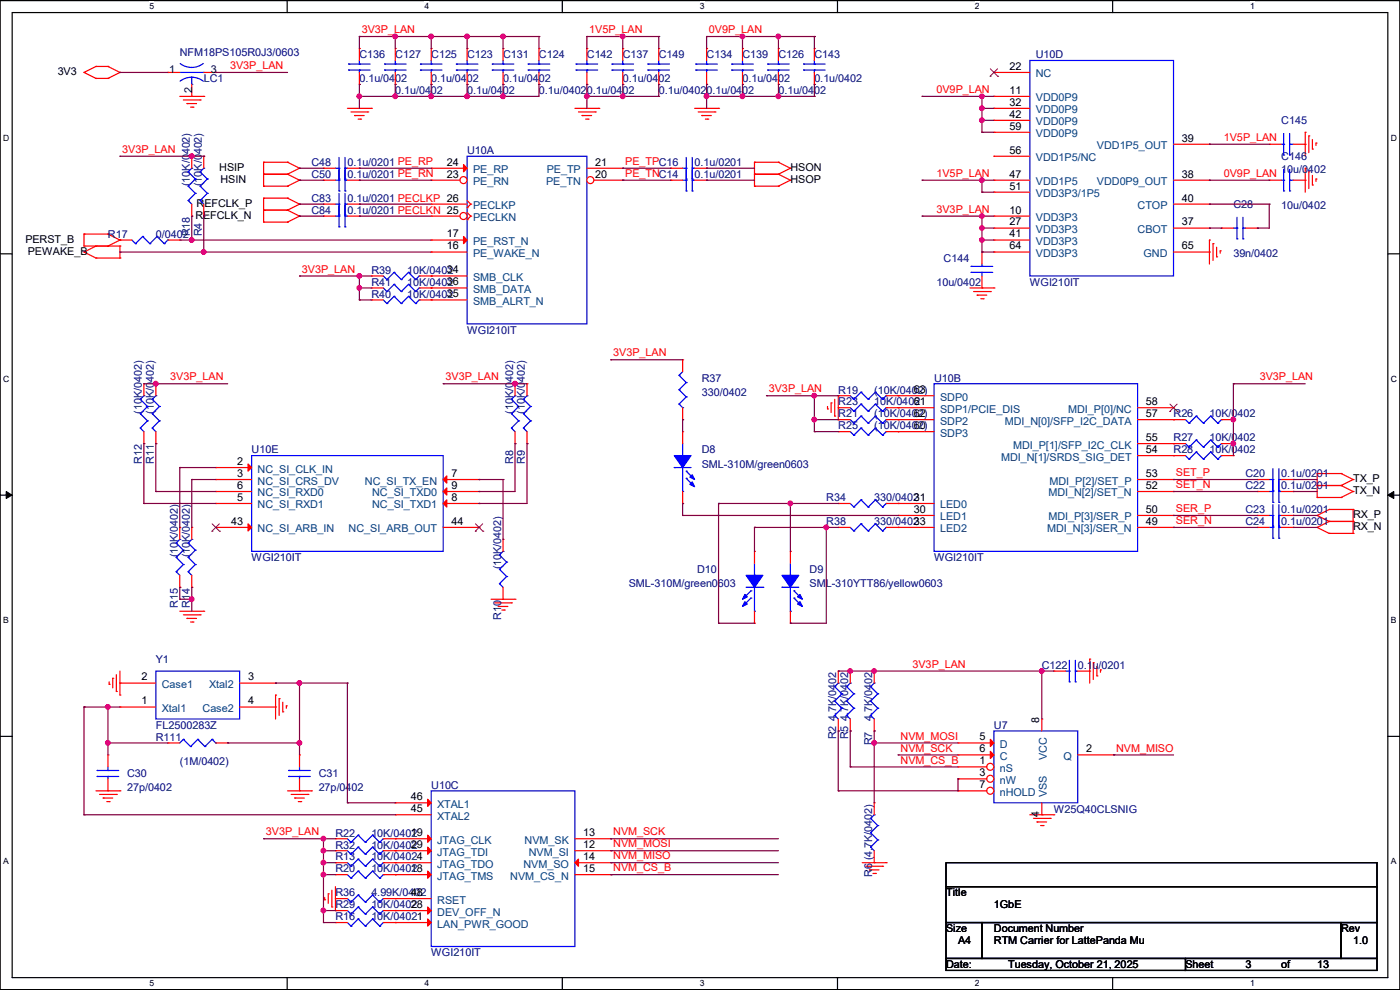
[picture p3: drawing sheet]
<svg xmlns="http://www.w3.org/2000/svg" width="297mm" height="210mm" viewBox="0 0 297 210" stroke-linecap="round" stroke-linejoin="round" font-family="sans-serif">
<defs><g id="words">
<g font-size="2.3" fill="#000080">
<text x="38.1" y="11.9">NFM18PS105R0J3/0603</text>
<text x="43.2" y="17.4">LC1</text>
<text x="76.2" y="12.4">C136</text>
<text x="76.2" y="17.4">0.1u/0402</text>
<text x="83.9" y="12.4">C127</text>
<text x="91.5" y="12.4">C125</text>
<text x="91.5" y="17.4">0.1u/0402</text>
<text x="99.1" y="12.4">C123</text>
<text x="106.7" y="12.4">C131</text>
<text x="106.7" y="17.4">0.1u/0402</text>
<text x="114.3" y="12.4">C124</text>
<text x="124.5" y="12.4">C142</text>
<text x="132.1" y="12.4">C137</text>
<text x="132.1" y="17.4">0.1u/0402</text>
<text x="139.7" y="12.4">C149</text>
<text x="149.9" y="12.4">C134</text>
<text x="157.5" y="12.4">C139</text>
<text x="157.5" y="17.4">0.1u/0402</text>
<text x="165.1" y="12.4">C126</text>
<text x="172.8" y="12.4">C143</text>
<text x="172.8" y="17.4">0.1u/0402</text>
<text x="219.8" y="12.4">U10D</text>
<text x="83.9" y="20">0.1u/0402</text>
<text x="99.1" y="20">0.1u/0402</text>
<text x="114.3" y="20">0.1u/0402</text>
<text x="124.5" y="20">0.1u/0402</text>
<text x="139.7" y="20">0.1u/0402</text>
<text x="149.9" y="20">0.1u/0402</text>
<text x="165.1" y="20">0.1u/0402</text>
<text x="271.8" y="26.3">C145</text>
<text x="66.1" y="35.2">C48</text>
<text x="73.7" y="35.2">0.1u/0201 PE_RP</text>
<text x="99.1" y="32.7">U10A</text>
<text x="147.4" y="35.2">0.1u/0201</text>
<text x="271.8" y="34">C146</text>
<text x="40.3" y="39.5" transform="rotate(-90 40.3 39.5)">(10K/0402)</text>
<text x="42.8" y="39.5" transform="rotate(-90 42.8 39.5)">(10K/0402)</text>
<text x="66.1" y="37.8">C50</text>
<text x="73.7" y="37.8">0.1u/0201 PE_RN</text>
<text x="147.4" y="37.8">0.1u/0201</text>
<text x="271.8" y="36.7">10u/0402</text>
<text x="66.1" y="45.4">C84</text>
<text x="66.1" y="42.8">C83</text>
<text x="73.7" y="45.4">0.1u/0201 PECLKN 25</text>
<text x="73.7" y="42.8">0.1u/0201 PECLKP 26</text>
<text x="261.7" y="44.1">C28</text>
<text x="271.8" y="44.4">10u/0402</text>
<text x="22.9" y="50.5">R17</text>
<text x="33.1" y="50.5">0/0402</text>
<text x="40.3" y="50.2" transform="rotate(-90 40.3 50.2)">R18</text>
<text x="42.8" y="50.2" transform="rotate(-90 42.8 50.2)">R4</text>
<text x="78.8" y="58.1">R39</text>
<text x="86.4" y="58.1">10K/0402</text>
<text x="200.2" y="55.5">C144</text>
<text x="261.7" y="54.5">39n/0402</text>
<text x="78.8" y="60.6">R41</text>
<text x="78.8" y="63.2">R40</text>
<text x="86.4" y="60.6">10K/0402</text>
<text x="86.4" y="63.2">10K/0402</text>
<text x="198.7" y="60.6">10u/0402</text>
<text x="218.5" y="60.6">WGI210IT</text>
<text x="99.1" y="70.8">WGI210IT</text>
<text x="148.9" y="80.9">R37</text>
<text x="148.9" y="84">330/0402</text>
<text x="177.8" y="83.5">R19</text>
<text x="185.5" y="83.5">(10K/0402)</text>
<text x="198.2" y="80.9">U10B</text>
<text x="30.1" y="87.8" transform="rotate(-90 30.1 87.8)">(10K/0402)</text>
<text x="32.6" y="87.8" transform="rotate(-90 32.6 87.8)">(10K/0402)</text>
<text x="108.8" y="87.8" transform="rotate(-90 108.8 87.8)">(10K/0402)</text>
<text x="111.4" y="87.8" transform="rotate(-90 111.4 87.8)">(10K/0402)</text>
<text x="177.8" y="88.6">R21</text>
<text x="177.8" y="86">R23</text>
<text x="185.5" y="88.6">(10K/0402)</text>
<text x="185.5" y="86">10K/0402</text>
<text x="249" y="88.6">R26</text>
<text x="256.6" y="88.6">10K/0402</text>
<text x="177.8" y="91.1">R25</text>
<text x="185.5" y="91.1">(10K/0402)</text>
<text x="249" y="93.6">R27</text>
<text x="256.6" y="93.6">10K/0402</text>
<text x="30.1" y="98.4" transform="rotate(-90 30.1 98.4)">R12</text>
<text x="32.6" y="98.4" transform="rotate(-90 32.6 98.4)">R11</text>
<text x="53.4" y="96.2">U10E</text>
<text x="108.8" y="98.4" transform="rotate(-90 108.8 98.4)">R8</text>
<text x="111.4" y="98.4" transform="rotate(-90 111.4 98.4)">R9</text>
<text x="148.9" y="96.2">D8</text>
<text x="148.9" y="99.2">SML-310M/green0603</text>
<text x="249" y="96.2">R28</text>
<text x="256.6" y="96.2">10K/0402</text>
<text x="264.2" y="101.3">C20</text>
<text x="271.8" y="101.3">0.1u/0201</text>
<text x="175.3" y="106.3">R34</text>
<text x="185.5" y="106.3">330/0402</text>
<text x="264.2" y="103.8">C22</text>
<text x="271.8" y="103.8">0.1u/0201</text>
<text x="175.3" y="111.4">R38</text>
<text x="185.5" y="111.4">330/0402</text>
<text x="264.2" y="111.4">C24</text>
<text x="264.2" y="108.9">C23</text>
<text x="271.8" y="111.4">0.1u/0201</text>
<text x="271.8" y="108.9">0.1u/0201</text>
<text x="37.7" y="118.2" transform="rotate(-90 37.7 118.2)">(10K/0402)</text>
<text x="40.3" y="118.2" transform="rotate(-90 40.3 118.2)">(10K/0402)</text>
<text x="53.4" y="119">WGI210IT</text>
<text x="198.2" y="119">WGI210IT</text>
<text x="106.3" y="120.8" transform="rotate(-90 106.3 120.8)">(10K/0402)</text>
<text x="133.4" y="124.6">SML-310M/green0603</text>
<text x="147.9" y="121.6">D10</text>
<text x="171.7" y="121.6">D9</text>
<text x="171.7" y="124.6">SML-310YTT86/yellow0603</text>
<text x="37.7" y="128.9" transform="rotate(-90 37.7 128.9)">R15</text>
<text x="40.3" y="128.9" transform="rotate(-90 40.3 128.9)">R14</text>
<text x="106.3" y="131.4" transform="rotate(-90 106.3 131.4)">R10</text>
<text x="33.1" y="140.6">Y1</text>
<text x="221" y="141.9">C122</text>
<text x="228.6" y="141.9">0.1u/0201</text>
<text x="33.1" y="154.6">FL2500283Z</text>
<text x="185" y="153" transform="rotate(-90 185 153)">4.7K/0402</text>
<text x="210.9" y="154.6">U7</text>
<text x="33.1" y="157.1">R111</text>
<text x="177.4" y="156.8" transform="rotate(-90 177.4 156.8)">R2 4.7K/0402</text>
<text x="180" y="156.8" transform="rotate(-90 180 156.8)">R5 4.7K/0402</text>
<text x="185" y="158.1" transform="rotate(-90 185 158.1)">R7</text>
<text x="27" y="164.8">C30</text>
<text x="27" y="167.8">27p/0402</text>
<text x="38.1" y="162.2">(1M/0402)</text>
<text x="67.6" y="164.8">C31</text>
<text x="67.6" y="167.8">27p/0402</text>
<text x="91.5" y="167.3">U10C</text>
<text x="223.6" y="172.4">W25Q40CLSNIG</text>
<text x="71.2" y="177.5">R22</text>
<text x="78.8" y="177.5">10K/0402</text>
<text x="71.2" y="182.5">R13</text>
<text x="71.2" y="180">R32</text>
<text x="71.2" y="185.1">R20</text>
<text x="78.8" y="182.5">10K/04024</text>
<text x="78.8" y="180">10K/0402</text>
<text x="78.8" y="185.1">10K/0402</text>
<text x="71.2" y="190.2">R36</text>
<text x="78.8" y="190.2">4.99K/0402</text>
<text x="185" y="186.1" transform="rotate(-90 185 186.1)">R6 (4.7K/0402)</text>
<text x="71.2" y="192.7">R29</text>
<text x="71.2" y="195.2">R16</text>
<text x="78.8" y="192.7">10K/0402</text>
<text x="78.8" y="195.2">10K/04021</text>
<text x="91.5" y="202.9">WGI210IT</text>
</g>
<g font-size="2.3" fill="#f00">
<text x="76.8" y="7">3V3P_LAN</text>
<text x="125" y="7">1V5P_LAN</text>
<text x="150.4" y="7">0V9P_LAN</text>
<text x="48.8" y="14.6">3V3P_LAN</text>
<text x="198.7" y="19.7">0V9P_LAN</text>
<text x="259.6" y="29.9">1V5P_LAN</text>
<text x="26" y="32.4">3V3P_LAN</text>
<text x="132.6" y="35">PE_TPC16</text>
<text x="132.6" y="37.5">PE_TNC14</text>
<text x="198.7" y="37.5">1V5P_LAN</text>
<text x="259.6" y="37.5">0V9P_LAN</text>
<text x="198.7" y="45.1">3V3P_LAN</text>
<text x="64.1" y="57.8">3V3P_LAN</text>
<text x="130.1" y="75.6">3V3P_LAN</text>
<text x="36.1" y="80.7">3V3P_LAN</text>
<text x="94.5" y="80.7">3V3P_LAN</text>
<text x="163.1" y="83.2">3V3P_LAN</text>
<text x="267.3" y="80.7">3V3P_LAN</text>
<text x="249.5" y="101">SET_P</text>
<text x="249.5" y="103.5">SET_N</text>
<text x="249.5" y="111.2">SER_N</text>
<text x="249.5" y="108.6">SER_P</text>
<text x="193.6" y="141.6">3V3P_LAN</text>
<text x="191.1" y="156.9">NVM_MOSI</text>
<text x="191.1" y="159.4">NVM_SCK</text>
<text x="191.1" y="162">NVM_CS_B</text>
<text x="236.8" y="159.4">NVM_MISO</text>
<text x="56.4" y="177.2">3V3P_LAN</text>
<text x="130.1" y="177.2">NVM_SCK</text>
<text x="130.1" y="179.7">NVM_MOSI</text>
<text x="130.1" y="182.3">NVM_MISO</text>
<text x="130.1" y="184.8">NVM_CS_B</text>
</g>
<g font-size="2.3">
<text x="12.2" y="15.9">3V3</text>
<text x="214.2" y="14.8">22</text>
<text x="214.2" y="19.9">11</text>
<text x="214.2" y="22.4">32</text>
<text x="214.2" y="25">42</text>
<text x="214.2" y="27.5">59</text>
<text x="94.8" y="35.1">24</text>
<text x="126.3" y="35.1">21</text>
<text x="214.2" y="32.6">56</text>
<text x="250.7" y="30.1">39</text>
<text x="46.5" y="36.2">HSIP</text>
<text x="46.8" y="38.8">HSIN</text>
<text x="94.8" y="37.7">23</text>
<text x="126.3" y="37.7">20</text>
<text x="167.7" y="38.8">HSOP</text>
<text x="167.7" y="36.2">HSON</text>
<text x="214.2" y="40.2">51</text>
<text x="214.2" y="37.7">47</text>
<text x="250.7" y="37.7">38</text>
<text x="41.4" y="46.4">REFCLK_N</text>
<text x="41.7" y="43.9">REFCLK_P</text>
<text x="214.2" y="45.3">10</text>
<text x="214.2" y="47.8">27</text>
<text x="250.7" y="47.8">37</text>
<text x="250.7" y="42.8">40</text>
<text x="5.4" y="51.5">PERST_B</text>
<text x="94.8" y="52.9">16</text>
<text x="94.8" y="50.4">17</text>
<text x="214.2" y="50.4">41</text>
<text x="214.2" y="52.9">64</text>
<text x="250.7" y="52.9">65</text>
<text x="5.9" y="54">PEWAKE_B</text>
<text x="94.8" y="58">34</text>
<text x="94.8" y="60.5">36</text>
<text x="94.8" y="63.1">35</text>
<text x="193.8" y="83.4">63</text>
<text x="193.8" y="85.9">61</text>
<text x="193.8" y="88.5">62</text>
<text x="243.1" y="85.9">58</text>
<text x="243.1" y="88.5">57</text>
<text x="193.8" y="91">60</text>
<text x="243.1" y="93.6">55</text>
<text x="50.3" y="98.6">2</text>
<text x="50.3" y="101.2">3</text>
<text x="95.8" y="101.2">7</text>
<text x="243.1" y="96.1">54</text>
<text x="243.1" y="101.2">53</text>
<text x="50.3" y="103.7">6</text>
<text x="50.3" y="106.3">5</text>
<text x="95.8" y="103.7">9</text>
<text x="95.8" y="106.3">8</text>
<text x="193.8" y="106.3">31</text>
<text x="243.1" y="103.7">52</text>
<text x="287.1" y="104.8">TX_N</text>
<text x="287.1" y="102.3">TX_P</text>
<text x="49.1" y="111.3">43</text>
<text x="95.8" y="111.3">44</text>
<text x="193.8" y="108.8">30</text>
<text x="193.8" y="111.3">33</text>
<text x="243.1" y="108.8">50</text>
<text x="243.1" y="111.3">49</text>
<text x="287.1" y="109.9">RX_P</text>
<text x="287.1" y="112.4">RX_N</text>
<text x="30" y="149.4">1</text>
<text x="30" y="144.4">2</text>
<text x="52.6" y="144.4">3</text>
<text x="52.6" y="149.4">4</text>
<text x="220.5" y="153.3" transform="rotate(-90 220.5 153.3)">8</text>
<text x="207.8" y="157.1">5</text>
<text x="207.8" y="159.6">6</text>
<text x="230.4" y="159.6">2</text>
<text x="207.8" y="162.1">1</text>
<text x="207.8" y="164.7">3</text>
<text x="207.8" y="167.2">7</text>
<text x="87.2" y="169.8">46</text>
<text x="87.2" y="172.3">45</text>
<text x="220.5" y="173.4" transform="rotate(-90 220.5 173.4)">4</text>
<text x="87.2" y="179.9">29</text>
<text x="87.2" y="177.4">19</text>
<text x="123.7" y="179.9">12</text>
<text x="123.7" y="177.4">13</text>
<text x="87.2" y="185">18</text>
<text x="123.7" y="182.5">14</text>
<text x="123.7" y="185">15</text>
<text x="87.2" y="190.1">48</text>
<text x="200.7" y="190.2">Title</text>
<text x="87.2" y="192.6">28</text>
<text x="200.7" y="197.8">Size</text>
<text x="210.9" y="197.8">Document Number</text>
<text x="210.9" y="192.7">1GbE</text>
<text x="284.5" y="197.8">Rev</text>
<text x="203.2" y="200.3">A4</text>
<text x="210.9" y="200.3">RTM Carrier for LattePanda Mu</text>
<text x="287.1" y="200.3">1.0</text>
<text x="200.7" y="205.4">Date:</text>
<text x="213.9" y="205.4">Tuesday, October 21, 2025</text>
<text x="251.5" y="205.4">Sheet</text>
<text x="264.2" y="205.4">3</text>
<text x="271.8" y="205.4">of</text>
<text x="279.4" y="205.4">13</text>
</g>
<g font-size="2.3" fill="#000040">
<text x="35.9" y="15.4">1</text>
<text x="44.7" y="15.4">3</text>
<text x="40.8" y="19.7" transform="rotate(-90 40.8 19.7)">2</text>
</g>
<g font-size="2.3" fill="#004080">
<text x="219.8" y="16.4">NC</text>
<text x="219.8" y="21.5">VDD0P9</text>
<text x="219.8" y="24">VDD0P9</text>
<text x="219.8" y="26.6">VDD0P9</text>
<text x="219.8" y="29.1">VDD0P9</text>
<text x="219.8" y="34.2">VDD1P5/NC</text>
<text x="232.7" y="31.7">VDD1P5_OUT</text>
<text x="100.4" y="36.7">PE_RP</text>
<text x="100.4" y="39.3">PE_RN</text>
<text x="115.9" y="39.3">PE_TN</text>
<text x="116" y="36.7">PE_TP</text>
<text x="219.8" y="41.8">VDD3P3/1P5</text>
<text x="219.8" y="39.3">VDD1P5</text>
<text x="232.7" y="39.3">VDD0P9_OUT</text>
<text x="100.4" y="44.4">PECLKP</text>
<text x="100.4" y="46.9">PECLKN</text>
<text x="219.8" y="46.9">VDD3P3</text>
<text x="241.3" y="44.4">CTOP</text>
<text x="100.4" y="52">PE_RST_N</text>
<text x="219.8" y="49.4">VDD3P3</text>
<text x="219.8" y="52">VDD3P3</text>
<text x="241.3" y="49.4">CBOT</text>
<text x="100.4" y="54.5">PE_WAKE_N</text>
<text x="100.4" y="59.6">SMB_CLK</text>
<text x="219.8" y="54.5">VDD3P3</text>
<text x="242.6" y="54.5">GND</text>
<text x="100.4" y="62.1">SMB_DATA</text>
<text x="100.4" y="64.7">SMB_ALRT_N</text>
<text x="199.4" y="85">SDP0</text>
<text x="199.4" y="87.5">SDP1/PCIE_DIS</text>
<text x="226.6" y="87.5">MDI_P[0]/NC</text>
<text x="199.4" y="90.1">SDP2</text>
<text x="199.4" y="92.6">SDP3</text>
<text x="213.2" y="90.1">MDI_N[0]/SFP_I2C_DATA</text>
<text x="214.9" y="95.2">MDI_P[1]/SFP_I2C_CLK</text>
<text x="54.7" y="100.2">NC_SI_CLK_IN</text>
<text x="212.4" y="97.7">MDI_N[1]/SRDS_SIG_DET</text>
<text x="54.7" y="102.8">NC_SI_CRS_DV</text>
<text x="54.7" y="105.3">NC_SI_RXD0</text>
<text x="54.7" y="107.9">NC_SI_RXD1</text>
<text x="77.4" y="102.8">NC_SI_TX_EN</text>
<text x="79" y="105.3">NC_SI_TXD0</text>
<text x="79" y="107.9">NC_SI_TXD1</text>
<text x="199.4" y="107.9">LED0</text>
<text x="222.4" y="105.3">MDI_N[2]/SET_N</text>
<text x="222.7" y="102.8">MDI_P[2]/SET_P</text>
<text x="54.7" y="112.9">NC_SI_ARB_IN</text>
<text x="74" y="112.9">NC_SI_ARB_OUT</text>
<text x="199.4" y="110.4">LED1</text>
<text x="199.4" y="112.9">LED2</text>
<text x="222.2" y="112.9">MDI_N[3]/SER_N</text>
<text x="222.4" y="110.4">MDI_P[3]/SER_P</text>
<text x="34.3" y="146">Case1</text>
<text x="44.4" y="146">Xtal2</text>
<text x="34.3" y="151">Xtal1</text>
<text x="43" y="151">Case2</text>
<text x="212.1" y="158.7">D</text>
<text x="212.1" y="161.2">C</text>
<text x="222.1" y="161.2" transform="rotate(-90 222.1 161.2)">VCC</text>
<text x="225.6" y="161.2">Q</text>
<text x="212.1" y="163.7">nS</text>
<text x="212.1" y="166.3">nW</text>
<text x="92.8" y="171.4">XTAL1</text>
<text x="92.8" y="173.9">XTAL2</text>
<text x="212.1" y="168.8">nHOLD</text>
<text x="222.1" y="169" transform="rotate(-90 222.1 169)">VSS</text>
<text x="92.8" y="179">JTAG_CLK</text>
<text x="111.3" y="179">NVM_SK</text>
<text x="92.8" y="181.5">JTAG_TDI</text>
<text x="92.8" y="184.1">JTAG_TDO</text>
<text x="111" y="184.1">NVM_SO</text>
<text x="112.2" y="181.5">NVM_SI</text>
<text x="92.8" y="186.6">JTAG_TMS</text>
<text x="92.8" y="191.7">RSET</text>
<text x="108.2" y="186.6">NVM_CS_N</text>
<text x="92.8" y="194.2">DEV_OFF_N</text>
<text x="92.8" y="196.8">LAN_PWR_GOOD</text>
</g>
<g font-size="1.8">
<text x="31.7" y="2">5</text>
<text x="90.1" y="2">4</text>
<text x="148.5" y="2">3</text>
<text x="206.8" y="2">2</text>
<text x="265.2" y="2">1</text>
<text x=".7" y="29.8">D</text>
<text x="295.1" y="29.8">D</text>
<text x=".7" y="81">C</text>
<text x="295.1" y="81">C</text>
<text x=".7" y="132.2">B</text>
<text x="295.1" y="132.2">B</text>
<text x=".7" y="183.4">A</text>
<text x="295.1" y="183.4">A</text>
<text x="31.7" y="209.3">5</text>
<text x="90.1" y="209.3">4</text>
<text x="148.5" y="209.3">3</text>
<text x="206.8" y="209.3">2</text>
<text x="265.2" y="209.3">1</text>
</g>
</g></defs>
<path d="M0 .1h297v209.8h-297zM2.6 2.7h291.8v204.7h-291.8z" fill="none" stroke="#000" stroke-width=".25"/>
<g fill="#fff">
<path d="M31.7 .4h1v2h-1z"/>
<path d="M31.7 207.6h1v2h-1z"/>
</g>
<path d="M60.9 .1v2.6M60.9 207.4v2.5" fill="none" stroke="#000" stroke-width=".25"/>
<g fill="#fff">
<path d="M90.1 .4h1v2h-1z"/>
<path d="M90.1 207.6h1v2h-1z"/>
</g>
<path d="M119.3 .1v2.6M119.3 207.4v2.5" fill="none" stroke="#000" stroke-width=".25"/>
<g fill="#fff">
<path d="M148.5 .4h.9v2h-.9z"/>
<path d="M148.5 207.6h.9v2h-.9z"/>
</g>
<path d="M177.7 .1v2.6M177.7 207.4v2.5" fill="none" stroke="#000" stroke-width=".25"/>
<g fill="#fff">
<path d="M206.8 .4h1v2h-1z"/>
<path d="M206.8 207.6h1v2h-1z"/>
</g>
<path d="M236.1 .1v2.6M236.1 207.4v2.5" fill="none" stroke="#000" stroke-width=".25"/>
<g fill="#fff">
<path d="M265.2 .4h1v2h-1z"/>
<path d="M265.2 207.6h1v2h-1z"/>
<path d="M.7 28.2h1.2v2h-1.2z"/>
<path d="M295.1 28.2h1.2v2h-1.2z"/>
<path d="M.7 79.4h1.2v2h-1.2z"/>
<path d="M295.1 79.4h1.2v2h-1.2z"/>
</g>
<path d="M0 53.8h2.6M294.4 53.8h2.6" fill="none" stroke="#000" stroke-width=".25"/>
<g fill="#fff">
<path d="M.7 130.6h1.2v2h-1.2z"/>
<path d="M295.1 130.6h1.1v2h-1.1z"/>
</g>
<path d="M0 105h2.6M294.4 105h2.6" fill="none" stroke="#000" stroke-width=".25"/>
<path d="M1.3 104.3l1.3 .7-1.3 .7zM294.4 105l1.3-.7v1.4z" fill="#000" stroke="#000" stroke-width=".21"/>
<g fill="#fff">
<path d="M.7 181.8h1.2v2h-1.2z"/>
<path d="M295.1 181.8h1.1v2h-1.1z"/>
</g>
<path d="M0 156.2h2.6M294.4 156.2h2.6M200.7 183h91.4v5.1h-91.4zM200.7 188.1h91.4v7.6h-91.4zM200.7 195.7h7.6v7.6h-7.6zM208.3 195.7h76.2v7.6h-76.2zM284.5 195.7h7.6v7.6h-7.6zM200.7 203.3h50.8v2.6h-50.8zM251.5 203.3h40.6v2.6h-40.6z" fill="none" stroke="#000" stroke-width=".25"/>
<g fill="none" stroke="#f00" stroke-width=".25">
<path d="M17.8 15.4h.1M17.8 15.4l2.6 1.2M20.4 14.1h.1M20.4 16.6h.1M20.4 14.1l-2.6 1.3M20.4 14.1h2.5M20.4 16.6h2.5M22.9 14.1h.1M22.9 16.6h.1M22.9 14.1l2.5 1.3M25.4 15.4h.1M25.4 15.4l-2.5 1.2"/>
<path d="M76.2 17.9h.1M76.2 10.3h.1M76.2 10.3v2.5M76.2 15.4v2.5M114.3 17.9h.1M114.3 10.3h.1M114.3 10.3v2.5M114.3 15.4v2.5M124.5 17.9h.1M124.5 10.3h.1M124.5 10.3v2.5M124.5 15.4v2.5"/>
<path d="M132.1 17.9h.1M132.1 10.3h.1M132.1 10.3v2.5M132.1 15.4v2.5M139.7 17.9h.1M139.7 10.3h.1M139.7 10.3v2.5M139.7 15.4v2.5M38.1 20.4h5.1M38.9 21.2h3.6M39.7 22h.1M39.7 22h2"/>
<path d="M40.4 22.7h.5M40.9 22.7h.1M42.5 21.2h.1M43.2 20.4h.1M55.9 34.4h.1M55.9 37h.1M55.9 39.5h.1M55.9 34.4v5.1M55.9 34.4h5.1M55.9 37h5.1M55.9 39.5h5.1M61 34.4h.1"/>
<path d="M61 37h.1M61 39.5h.1M61 34.4l2.5 1.3M61 37l2.5 1.2M63.5 35.7h.1M63.5 38.2h.1M63.5 35.7l-2.5 1.3M63.5 38.2l-2.5 1.3M68.6 38.2h.1M68.6 35.7h.1M68.6 35.7h2.6M68.6 38.2h2.6"/>
<path d="M73.7 23h5.1M73.7 35.7h2.5M73.7 38.2h2.5M74.5 23.7h3.5M75.2 24.5h.1M75.2 24.5h2.1M76 25.3h.5M76.2 38.2h.1M76.2 35.7h.1M76.5 25.3h.1M78 23.7h.1M78.8 23h.1"/>
<path d="M122 23h5M122.7 23.7h3.6M123.5 24.5h.1M123.5 24.5h2M124.2 25.3h.6M124.8 25.3h.1M126.3 23.7h.1M127 23h.1M142.3 35.7h.1M142.3 35.7h2.5M147.4 23h5M147.4 35.7h2.5"/>
<path d="M148.1 23.7h3.6M148.9 24.5h.1M148.9 24.5h2M149.6 25.3h.6M149.9 35.7h.1M150.2 25.3h.1M151.7 23.7h.1M152.4 23h.1M160.1 37h.1M160.1 39.5h.1M160.1 34.4h.1M160.1 34.4h5"/>
<path d="M160.1 37h5M160.1 39.5h5M160.1 34.4v5.1M165.1 39.5h.1M165.1 37h.1M165.1 34.4h.1M165.1 37l2.6 1.2M165.1 34.4l2.6 1.3M167.7 38.2h.1M167.7 35.7h.1M167.7 38.2l-2.6 1.3M167.7 35.7l-2.6 1.3"/>
<path d="M269.3 30.6h.1M269.3 30.6h2.5M274.4 30.6h2.5M276.9 35.7h.1M276.9 28.1h.1M276.9 30.6h.1M276.9 28.1v5M276.9 35.7v5.1M277.7 36.4h.1M277.7 28.8h.1M277.7 28.8v3.6M277.7 36.4v3.6"/>
<path d="M278.4 39.2h.1M278.4 31.6h.1M278.4 29.6v2M278.4 37.2v2M279.2 38h.1M279.2 30.4h.1M279.2 30.4v.5M279.2 38v.5M17.8 53.5h.1M17.8 49.7h.1M17.8 52.2h.1M17.8 52.2h7.6"/>
<path d="M17.8 53.5l2.6 1.2M17.8 49.7h5.1M17.8 49.7v2.5M20.4 52.2h.1M20.4 54.7h.1M20.4 52.2l-2.6 1.3M20.4 54.7h5M22.9 49.7h.1M22.9 52.2h.1M22.9 49.7l2.5 1.2M25.4 54.7h.1M25.4 52.2h.1"/>
<path d="M25.4 50.9h.1M25.4 52.2v2.5M25.4 50.9l-2.5 1.3M55.9 42h.1M55.9 44.6h.1M55.9 47.1h.1M55.9 42h5.1M55.9 42v5.1M55.9 44.6h5.1M55.9 47.1h5.1M61 42h.1M61 44.6h.1"/>
<path d="M61 47.1h.1M61 42l2.5 1.3M61 44.6l2.5 1.2M63.5 43.3h.1M63.5 45.8h.1M63.5 43.3l-2.5 1.3M63.5 45.8l-2.5 1.3M68.6 45.8h.1M68.6 43.3h.1M68.6 45.8h2.6M68.6 43.3h2.6M73.7 45.8h2.5"/>
<path d="M73.7 43.3h2.5M76.2 45.8h.1M76.2 43.3h.1M78.8 58.5h.1M78.8 58.5h2.5M88.9 58.5h2.6M91.5 58.5h.1M91.5 43.3h.1M91.5 43.3h7.6M99.1 44.1h.1M99.1 46.6h.1M99.1 42.5l.8 .8"/>
<path d="M99.1 45.1l.8 .7M99.9 43.3h.1M99.9 45.8h.1M99.9 43.3l-.8 .8M99.9 45.8l-.8 .8M208.3 53.5h.1M208.3 53.5v2.5M208.3 58.5v2.6M256.6 50.9h.1M256.6 50.9v5.1M257.3 51.7h.1M257.3 51.7v3.5"/>
<path d="M258.1 54.5h.1M258.1 52.5v2M258.9 53.2h.1M258.9 53.2v.5M78.8 61.1h.1M78.8 63.6h.1M78.8 61.1h2.5M78.8 63.6h2.5M88.9 61.1h2.6M88.9 63.6h2.6M91.5 61.1h.1M91.5 63.6h.1"/>
<path d="M205.8 61.1h5.1M206.5 61.8h3.6M207.3 62.6h.1M207.3 62.6h2M208.1 63.4h.5M208.3 61.1h.1M208.6 63.4h.1M210.1 61.8h.1M210.9 61.1h.1M175.6 86.7h.1M175.6 86.2v.5M176.3 85.5h.1"/>
<path d="M176.3 85.5v2M177.1 88.3h.1M177.1 84.7v3.6M177.8 89h.1M177.8 86.5h.1M177.8 83.9v5.1M177.8 89h2.6M177.8 86.5h2.6M188 89h2.5M188 86.5h2.5M190.5 89h.1M190.5 86.5h.1"/>
<path d="M249 96.6h.1M249 96.6h2.5M259.1 96.6h2.6M261.7 96.6h.1M177.8 106.8h.1M177.8 111.9h.1M177.8 106.8h2.6M177.8 111.9h2.6M188 106.8h2.5M188 111.9h2.5M190.5 106.8h.1M190.5 111.9h.1"/>
<path d="M266.7 104.3h.1M266.7 101.7h.1M266.7 104.3h2.6M266.7 101.7h2.6M271.8 104.3h2.6M271.8 101.7h2.6M274.4 104.3h.1M274.4 101.7h.1M279.4 109.3h.1M279.4 111.9h.1M279.4 103h.1M279.4 105.5h.1"/>
<path d="M279.4 100.5h.1M279.4 109.3l2.6 1.3M279.4 111.9l2.6 1.3M279.4 105.5h5.1M279.4 103h5.1M279.4 100.5v5M279.4 100.5h5.1M282 108.1h.1M282 110.6h.1M282 113.2h.1M282 108.1l-2.6 1.2M282 108.1h5.1"/>
<path d="M282 110.6h5.1M282 110.6l-2.6 1.3M282 113.2h5.1M284.5 105.5h.1M284.5 103h.1M284.5 100.5h.1M284.5 103l2.6 1.3M284.5 100.5l2.6 1.2M287.1 108.1h.1M287.1 110.6h.1M287.1 113.2h.1M287.1 104.3h.1"/>
<path d="M287.1 101.7h.1M287.1 108.1v5.1M287.1 104.3l-2.6 1.2M287.1 101.7l-2.6 1.3M38.1 129.7h5.1M38.9 130.4h3.6M39.7 131.2h.1M39.7 131.2h2M40.4 132h.5M40.9 132h.1M42.5 130.4h.1M43.2 129.7h.1"/>
<path d="M104.2 127.1h5.1M104.9 127.9h3.6M105.7 128.7h.1M105.7 128.7h2M106.5 129.4h.5M107 129.4h.1M108.5 127.9h.1M109.3 127.1h.1M231.2 139.8h.1M231.2 139.8v5.1M23.2 145.2h.1M23.2 144.7v.5"/>
<path d="M23.9 143.9h.1M23.9 143.9v2M24.7 146.7h.1M24.7 143.1v3.6M25.4 147.4h.1M25.4 142.4v5M35.6 157.6h.1M35.6 157.6h2.5M45.8 157.6h2.5M48.3 157.6h.1M58.5 147.4h.1M58.5 147.4v5.1"/>
<path d="M59.2 148.2h.1M59.2 148.2v3.6M60 151h.1M60 149v2M60.7 149.7h.1M60.7 149.7v.5M180.4 155.1h.1M180.4 142.4h.1M180.4 142.4v2.5M180.4 152.5v2.6M231.9 140.6h.1M231.9 140.6v3.5"/>
<path d="M232.7 143.4h.1M232.7 141.4v2M233.5 142.1h.1M233.5 142.1v.5M20.4 167.8h5M21.1 168.5h3.6M21.9 169.3h.1M21.9 169.3h2M22.6 170.1h.6M23.2 170.1h.1M24.7 168.5h.1M25.4 167.8h.1"/>
<path d="M61 167.8h5.1M61.8 168.5h3.5M62.5 169.3h.1M62.5 169.3h2.1M63.3 170.1h.5M63.8 170.1h.1M65.3 168.5h.1M66.1 167.8h.1M218.5 172.8h5.1M219.2 173.6h3.6M220 174.4h.1M220 174.4h2"/>
<path d="M220.8 175.1h.5M221.3 175.1h.1M222.8 173.6h.1M223.6 172.8h.1M68.9 190.9h.1M68.9 190.4v.5M69.6 189.6h.1M69.6 189.6v2M70.4 192.4h.1M70.4 188.8v3.6M71.2 193.2h.1M71.2 190.6h.1"/>
<path d="M71.2 188.1v5.1M71.2 190.6h2.5M81.3 190.6h2.6M83.9 190.6h.1M182.9 183h5.1M183.7 183.8h3.5M184.4 184.5h.1M184.4 184.5h2.1M185.2 185.3h.5M185.7 185.3h.1M187.2 183.8h.1M188 183h.1"/>
</g>
<g fill="none" stroke="#00f" stroke-width=".25">
<path d="M74 13.6h.1M74 14.9h.1M74 13.6h4.5M74 14.9h4.5M76.2 14.9h.1M76.2 13.6h.1M76.2 12.8v.8M76.2 14.9v.5M112.1 13.6h.1M112.1 14.9h.1M112.1 13.6h4.5M112.1 14.9h4.5"/>
<path d="M114.3 14.9h.1M114.3 13.6h.1M114.3 12.8v.8M114.3 14.9v.5M122.2 13.6h.1M122.2 14.9h.1M122.2 13.6h4.6M122.2 14.9h4.6M124.5 14.9h.1M124.5 13.6h.1M124.5 12.8v.8M124.5 14.9v.5"/>
<path d="M129.8 13.6h.1M129.8 14.9h.1M129.8 13.6h4.6M129.8 14.9h4.6M132.1 14.9h.1M132.1 13.6h.1M132.1 12.8v.8M132.1 14.9v.5M137.5 13.6h.1M137.5 14.9h.1M137.5 13.6h4.5M137.5 14.9h4.5"/>
<path d="M139.7 14.9h.1M139.7 13.6h.1M139.7 12.8v.8M139.7 14.9v.5M71.2 35.7h.7M71.2 38.2h.7M71.9 38.2h.1M71.9 38h.1M71.9 35.7h.1M71.9 33.4v7.1M73.2 38.2h.1M73.2 35.7h.1"/>
<path d="M73.2 38h.1M73.2 35.7h.5M73.2 33.4v7.1M73.2 38.2h.5M99.1 33.1h25.4v35.6h-25.4zM144.8 35.7h.8M145.6 38h.1M145.6 35.7h.1M145.6 33.4v4.6M146.9 35.7h.1M146.9 38h.1M146.9 35.7h.5"/>
<path d="M146.9 33.4v4.6M271.8 30.6h.5M272.3 30.6h.1M272.3 32.9h.1M272.3 28.3v4.6M273.6 32.9h.1M273.6 30.6h.1M273.6 30.6h.8M273.6 28.3v4.6M71.2 45.8h.7M71.2 43.3h.7M71.9 48.1h.1"/>
<path d="M71.9 45.8h.1M71.9 45.6h.1M71.9 43.3h.1M71.9 40.5h.1M71.9 41v7.1M73.2 45.8h.1M73.2 48.1h.1M73.2 43.3h.1M73.2 45.6h.1M73.2 40.5h.1M73.2 45.8h.5M73.2 41v7.1"/>
<path d="M73.2 43.3h.5M81.3 58.5l.8 .8M82.1 59.3h.1M83.6 57.8h.1M83.6 57.8l-1.5 1.5M83.6 57.8l1.5 1.5M85.1 59.3h.1M86.7 57.8h.1M86.7 57.8l-1.6 1.5M86.7 57.8l1.5 1.5M88.2 59.3h.1M88.9 58.5h.1"/>
<path d="M88.9 58.5l-.7 .8M206 57.8h.1M206 56.5h.1M206 57.8h4.6M206 56.5h4.6M208.3 56.5h.1M208.3 57.8h.1M208.3 56v.5M208.3 57.8v.7M81.3 61.1l.8 .7M81.3 63.6l.8 .8M82.1 61.8h.1"/>
<path d="M82.1 64.4h.1M83.6 60.3h.1M83.6 62.9h.1M83.6 60.3l-1.5 1.5M83.6 60.3l1.5 1.5M83.6 62.9l-1.5 1.5M83.6 62.9l1.5 1.5M85.1 61.8h.1M85.1 64.4h.1M86.7 60.3h.1M86.7 62.9h.1M86.7 60.3l-1.6 1.5"/>
<path d="M86.7 60.3l1.5 1.5M86.7 62.9l-1.6 1.5M86.7 62.9l1.5 1.5M88.2 61.8h.1M88.2 64.4h.1M88.9 61.1h.1M88.9 63.6h.1M88.9 61.1l-.7 .7M88.9 63.6l-.7 .8M180.4 89l.7 .8M180.4 86.5l.7 .7M181.1 89.8h.1"/>
<path d="M181.1 87.2h.1M182.7 88.3h.1M182.7 85.7h.1M182.7 88.3l-1.6 1.5M182.7 88.3l1.5 1.5M182.7 85.7l-1.6 1.5M182.7 85.7l1.5 1.5M184.2 89.8h.1M184.2 87.2h.1M185.7 88.3h.1M185.7 85.7h.1M185.7 88.3l-1.5 1.5"/>
<path d="M185.7 88.3l1.5 1.5M185.7 85.7l-1.5 1.5M185.7 85.7l1.5 1.5M187.2 89.8h.1M187.2 87.2h.1M188 89h.1M188 86.5h.1M188 89l-.8 .8M188 86.5l-.8 .7M251.5 96.6l.8 .8M252.3 97.4h.1M253.8 95.9h.1"/>
<path d="M253.8 95.9l-1.5 1.5M253.8 95.9l1.5 1.5M255.3 97.4h.1M256.8 95.9h.1M256.8 95.9l-1.5 1.5M256.8 95.9l1.6 1.5M258.4 97.4h.1M259.1 96.6h.1M259.1 96.6l-.7 .8M270 99.4v7.2M271.3 99.4v7.2M180.4 106.8l.7 .8"/>
<path d="M180.4 111.9l.7 .7M181.1 107.6h.1M181.1 112.6h.1M182.7 106h.1M182.7 111.1h.1M182.7 106l-1.6 1.6M182.7 106l1.5 1.6M182.7 111.1l-1.6 1.5M182.7 111.1l1.5 1.5M184.2 107.6h.1M184.2 112.6h.1M185.7 106h.1"/>
<path d="M185.7 111.1h.1M185.7 106l-1.5 1.6M185.7 106l1.5 1.6M185.7 111.1l-1.5 1.5M185.7 111.1l1.5 1.5M187.2 107.6h.1M187.2 112.6h.1M188 106.8h.1M188 111.9h.1M188 106.8l-.8 .8M188 111.9l-.8 .7M269.3 104.3h.7"/>
<path d="M269.3 101.7h.7M270 106.6h.1M270 104.3h.1M270 104h.1M270 101.7h.1M271.3 104.3h.1M271.3 106.6h.1M271.3 101.7h.1M271.3 104h.1M271.3 104.3h.5M271.3 101.7h.5M38.9 156.8h.1"/>
<path d="M38.9 156.8l-.8 .8M38.9 156.8l1.5 1.6M40.4 158.4h.1M42 156.8h.1M42 156.8l-1.6 1.6M42 156.8l1.5 1.6M43.5 158.4h.1M45 156.8h.1M45 156.8l-1.5 1.6M45 156.8l.8 .8M45.8 157.6h.1M179.6 151.8h.1"/>
<path d="M179.6 148.7h.1M179.6 145.7h.1M179.6 151.8l.8 .7M179.6 148.7l1.5 1.5M179.6 145.7l1.5 1.5M180.4 144.9h.1M180.4 144.9l-.8 .8M181.1 150.2h.1M181.1 147.2h.1M181.1 150.2l-1.5 1.6M181.1 147.2l-1.5 1.5M73.7 190.6l.8 .8"/>
<path d="M74.5 191.4h.1M76 189.9h.1M76 189.9l-1.5 1.5M76 189.9l1.5 1.5M77.5 191.4h.1M79 189.9h.1M79 189.9l-1.5 1.5M79 189.9l1.6 1.5M80.6 191.4h.1M81.3 190.6h.1M81.3 190.6l-.7 .8"/>
</g>
<circle cx="98.3" cy="45.8" r=".74" fill="#fff" stroke="#f00" stroke-width=".25"/>
<path d="M124.5 35.7h7.6M132.1 35.7h.1M91.5 45.8h.1M91.5 45.8h6.1" fill="none" stroke="#f00" stroke-width=".25"/>
<circle cx="125.2" cy="38.2" r=".74" fill="#fff" stroke="#f00" stroke-width=".25"/>
<path d="M91.5 35.7h.1M91.5 35.7h7.6M126 38.2h6.1M132.1 38.2h.1" fill="none" stroke="#f00" stroke-width=".25"/>
<path d="M98.3 34.9l.8 .8-.8 .7z" fill="#f00" stroke="#f00" stroke-width=".25"/>
<circle cx="98.3" cy="38.2" r=".74" fill="#fff" stroke="#f00" stroke-width=".25"/>
<g fill="none" stroke="#f00" stroke-width=".25">
<path d="M35.6 15.4h.1M35.6 15.4h2.5M40.7 17.9v2.5M43.2 15.4h2.6M45.8 15.4h.1M83.9 17.9h.1M83.9 10.3h.1M83.9 10.3v2.5M83.9 15.4v2.5M91.5 17.9h.1M91.5 10.3h.1M91.5 10.3v2.5"/>
<path d="M91.5 15.4v2.5M106.7 17.9h.1M106.7 10.3h.1M106.7 10.3v2.5M106.7 15.4v2.5M149.9 17.9h.1M149.9 10.3h.1M149.9 10.3v2.5M149.9 15.4v2.5M157.5 17.9h.1M157.5 10.3h.1M157.5 10.3v2.5"/>
<path d="M157.5 15.4v2.5M172.8 17.9h.1M172.8 10.3h.1M172.8 10.3v2.5M172.8 15.4v2.5M210.9 15.4h.1M210.9 15.4h7.6M40.7 33.1h.1M40.7 20.4h.1M40.7 33.1v2.6M43.2 33.1h.1M43.2 33.1v2.6"/>
<path d="M91.5 38.2h.1M91.5 38.2h6.1M142.3 38.2h.1M142.3 38.2h2.5M147.4 38.2h2.5M149.9 38.2h.1M210.9 20.4h.1M210.9 23h.1M210.9 25.5h.1M210.9 28.1h.1M210.9 38.2h.1M210.9 33.1h.1"/>
<path d="M210.9 38.2h7.6M210.9 20.4h7.6M210.9 23h7.6M210.9 25.5h7.6M210.9 28.1h7.6M210.9 33.1h7.6M249 38.2h7.6M249 30.6h7.6M256.6 38.2h.1M256.6 30.6h.1M269.3 38.2h.1M269.3 38.2h2.5"/>
<path d="M274.4 38.2h2.5M276.9 38.2h.1M25.4 50.9h.1M25.4 50.9h2.6M35.6 50.9h2.5M38.1 50.9h.1M40.7 45.8h.1M40.7 43.3v2.5M43.2 45.8h.1M43.2 43.3v2.5M91.5 53.5h.1M91.5 50.9h.1"/>
<path d="M91.5 58.5h.1M91.5 53.5h7.6M91.5 50.9h7.6M91.5 58.5h7.6M210.9 45.8h.1M210.9 48.4h.1M210.9 50.9h.1M210.9 40.8h.1M210.9 53.5h.1M210.9 53.5h7.6M210.9 50.9h7.6M210.9 48.4h7.6"/>
<path d="M210.9 45.8h7.6M210.9 40.8h7.6M249 53.5h7.6M249 48.4h7.6M249 43.3h7.6M256.6 48.4h.1M256.6 43.3h.1M256.6 53.5h.1M259.1 48.4h.1M259.1 48.4h2.6M264.2 48.4h2.5M266.7 48.4h.1"/>
<path d="M91.5 61.1h.1M91.5 63.6h.1M91.5 61.1h7.6M91.5 63.6h7.6M144.8 76.3h.1M144.8 76.3v2.6M30.5 94.1h.1M30.5 81.4h.1M30.5 81.4v2.5M30.5 91.6v2.5M33.1 94.1h.1M33.1 81.4h.1"/>
<path d="M33.1 81.4v2.5M33.1 91.6v2.5M45.8 99.2h.1M45.8 99.2h7.6M109.3 94.1h.1M109.3 81.4h.1M109.3 81.4v2.5M109.3 91.6v2.5M111.8 94.1h.1M111.8 81.4h.1M111.8 81.4v2.5M111.8 91.6v2.5"/>
<path d="M144.8 89h.1M144.8 91.6h.1M144.8 86.5v2.5M144.8 91.6v2.5M177.8 83.9h.1M177.8 83.9h2.6M188 83.9h10.2M190.5 83.9h.1M190.5 86.5h.1M190.5 89h.1M190.5 91.6h.1M190.5 89h7.7"/>
<path d="M190.5 86.5h7.7M190.5 91.6h7.7M241.3 94.1h10.2M241.3 89h10.2M241.3 86.5h7.7M241.3 96.6h7.7M249 94.1h.1M249 89h.1M249 86.5h.1M249 96.6h.1M259.1 94.1h2.6M259.1 89h2.6"/>
<path d="M261.7 94.1h.1M261.7 89h.1M38.1 111.9h.1M38.1 111.9v2.5M40.7 111.9h.1M40.7 111.9v2.5M45.8 101.7h.1M45.8 104.3h.1M45.8 106.8h.1M45.8 111.9h.1M45.8 101.7h7.6M45.8 104.3h7.6"/>
<path d="M45.8 106.8h7.6M45.8 111.9h7.6M94 101.7h7.6M94 104.3h7.6M94 106.8h7.6M94 111.9h7.6M101.6 101.7h.1M101.6 104.3h.1M101.6 111.9h.1M101.6 106.8h.1M144.8 106.8h.1M144.8 104.3v2.5"/>
<path d="M167.7 117h.1M167.7 117v2.5M190.5 106.8h.1M190.5 109.3h.1M190.5 111.9h.1M190.5 106.8h7.7M190.5 111.9h7.7M190.5 109.3h7.7M241.3 101.7h7.7M241.3 104.3h7.7M241.3 111.9h7.7M241.3 109.3h7.7"/>
<path d="M249 101.7h.1M249 104.3h.1M249 109.3h.1M249 111.9h.1M266.7 111.9h.1M266.7 109.3h.1M266.7 111.9h2.6M266.7 109.3h2.6M271.8 111.9h2.6M271.8 109.3h2.6M274.4 111.9h.1M274.4 109.3h.1"/>
<path d="M38.1 124.6h.1M38.1 122v2.6M40.7 124.6h.1M40.7 122v2.6M167.7 132.2h.1M167.7 129.7v2.5M25.4 150h.1M25.4 144.9h.1M25.4 150h7.7M25.4 144.9h7.7M50.8 150h7.7M50.8 144.9h7.7"/>
<path d="M58.5 144.9h.1M58.5 150h.1M185.5 155.1h.1M185.5 142.4h.1M185.5 142.4v2.5M185.5 152.5v2.6M203.2 157.6h.1M203.2 157.6h7.7M221 152.5h.1M221 152.5v2.6M63.5 167.8h.1M63.5 160.1h.1"/>
<path d="M63.5 160.1v2.6M63.5 165.2v2.6M71.2 177.9h.1M71.2 177.9h2.5M81.3 177.9h10.2M83.9 177.9h.1M83.9 170.3h.1M83.9 172.8h.1M83.9 170.3h7.6M83.9 172.8h7.6M122 177.9h7.6M129.6 177.9h.1"/>
<path d="M185.5 170.3h.1M185.5 170.3v2.5M203.2 160.1h.1M203.2 160.1h7.7M71.2 183h.1M71.2 193.2h.1M71.2 195.7h.1M71.2 180.5h.1M71.2 183h2.5M71.2 193.2h2.5M71.2 195.7h2.5M71.2 180.5h2.5"/>
<path d="M81.3 183h10.2M81.3 193.2h10.2M81.3 195.7h10.2M81.3 180.5h10.2M83.9 183h.1M83.9 193.2h.1M83.9 195.7h.1M83.9 180.5h.1M83.9 185.5h.1M83.9 190.6h.1M83.9 185.5h7.6M83.9 190.6h7.6"/>
<path d="M122 183h7.6M122 180.5h7.6M122 185.5h7.6M129.6 180.5h.1M129.6 183h.1M129.6 185.5h.1M185.5 183h.1M185.5 180.5v2.5"/>
</g>
<g fill="#f00" stroke="#f00" stroke-width=".25">
<path d="M98.3 50.2l.8 .7-.8 .8z"/>
<path d="M52.6 98.4l.8 .8-.8 .7z"/>
<path d="M94 101.7l.8-.7v1.5z"/>
<path d="M94 104.3l.8-.8v1.5z"/>
<path d="M52.6 111.1l.8 .8-.8 .7z"/>
<path d="M94 106.8l.8-.8v1.6z"/>
<path d="M122 183l.7-.8v1.6z"/>
<path d="M90.7 179.7l.8 .8-.8 .7z"/>
<path d="M90.7 177.2l.8 .7-.8 .8z"/>
<path d="M90.7 184.8l.8 .7-.8 .8z"/>
<path d="M90.7 169.5l.8 .8-.8 .8z"/>
<path d="M90.7 192.4l.8 .8-.8 .7z"/>
<path d="M90.7 194.9l.8 .8-.8 .8z"/>
<path d="M210.1 156.8l.8 .8-.8 .8z"/>
<path d="M210.1 159.4l.8 .7-.8 .8z"/>
</g>
<g fill="none" stroke="#00f" stroke-width=".25">
<path d="M38.1 15.4h5.1M40.7 17.9h.1M40.7 16.4l1.5 .3 .9 .5M40.7 16.4l-1.1 .1-1.4 .7M40.7 16.4v1.5M43.1 13.5l-.9 .5-1.5 .3-1.1-.1-1.4-.7M43.2 15.4h.1M81.6 13.6h.1M81.6 14.9h.1M81.6 13.6h4.5M81.6 14.9h4.5M83.9 14.9h.1"/>
<path d="M83.9 13.6h.1M83.9 12.8v.8M83.9 14.9v.5M89.2 13.6h.1M89.2 14.9h.1M89.2 13.6h4.6M89.2 14.9h4.6M91.5 14.9h.1M91.5 13.6h.1M91.5 12.8v.8M91.5 14.9v.5M104.4 13.6h.1"/>
<path d="M104.4 14.9h.1M104.4 13.6h4.6M104.4 14.9h4.6M106.7 14.9h.1M106.7 13.6h.1M106.7 12.8v.8M106.7 14.9v.5M147.6 13.6h.1M147.6 14.9h.1M147.6 13.6h4.6M147.6 14.9h4.6M149.9 14.9h.1"/>
<path d="M149.9 13.6h.1M149.9 12.8v.8M149.9 14.9v.5M155.2 13.6h.1M155.2 14.9h.1M155.2 13.6h4.6M155.2 14.9h4.6M157.5 14.9h.1M157.5 13.6h.1M157.5 12.8v.8M157.5 14.9v.5M170.5 13.6h.1"/>
<path d="M170.5 14.9h.1M170.5 13.6h4.5M170.5 14.9h4.5M172.8 14.9h.1M172.8 13.6h.1M172.8 12.8v.8M172.8 14.9v.5M218.5 12.8h30.5v45.7h-30.5zM39.9 39.5h.1M39.9 36.4h.1M39.9 39.5l1.5 1.5M39.9 36.4l1.5 1.6"/>
<path d="M40.7 35.7h.1M40.7 35.7l-.8 .7M41.4 38h.1M41.4 38l-1.5 1.5M42.5 39.5h.1M42.5 36.4h.1M42.5 39.5l1.5 1.5M42.5 36.4l1.5 1.6M43.2 35.7h.1M43.2 35.7l-.7 .7M44 38h.1M44 38l-1.5 1.5"/>
<path d="M144.8 38.2h.8M145.6 38.2h.1M145.6 35.9v4.6M146.9 38.2h.1M146.9 38.2h.5M146.9 35.9v4.6M271.8 38.2h.5M272.3 38.2h.1M272.3 35.9v4.6M273.6 38.2h.1M273.6 38.2h.8M273.6 35.9v4.6"/>
<path d="M28 50.9l.7 .8M28.7 51.7h.1M30.3 50.2h.1M30.3 50.2l-1.6 1.5M30.3 50.2l1.5 1.5M31.8 51.7h.1M33.3 50.2h.1M33.3 50.2l-1.5 1.5M33.3 50.2l1.5 1.5M34.8 51.7h.1M35.6 50.9h.1M35.6 50.9l-.8 .8"/>
<path d="M39.9 42.5h.1M39.9 42.5l.8 .8M41.4 41h.1M41.4 41l-1.5 1.5M42.5 42.5h.1M42.5 42.5l.7 .8M44 41h.1M44 41l-1.5 1.5M145.6 40.5h.1M146.9 40.5h.1M261.7 48.4h.7M262.4 50.7h.1"/>
<path d="M262.4 48.4h.1M262.4 46.1v4.6M263.7 48.4h.1M263.7 50.7h.1M263.7 48.4h.5M263.7 46.1v4.6M272.3 40.5h.1M273.6 40.5h.1M144.1 79.6h.1M144.1 79.6l1.5 1.6M144.8 78.9l-.7 .7M29.8 90.8h.1"/>
<path d="M29.8 87.8h.1M29.8 84.7h.1M29.8 90.8l.7 .8M29.8 87.8l1.5 1.5M29.8 84.7l1.5 1.5M30.5 83.9h.1M30.5 83.9l-.7 .8M31.3 89.3h.1M31.3 86.2h.1M31.3 89.3l-1.5 1.5M31.3 86.2l-1.5 1.6M32.3 90.8h.1"/>
<path d="M32.3 87.8h.1M32.3 84.7h.1M32.3 90.8l.8 .8M32.3 87.8l1.5 1.5M32.3 84.7l1.5 1.5M33.1 83.9h.1M33.1 83.9l-.8 .8M33.8 89.3h.1M33.8 86.2h.1M33.8 89.3l-1.5 1.5M33.8 86.2l-1.5 1.6M53.4 96.6h40.6v20.4h-40.6z"/>
<path d="M108.5 90.8h.1M108.5 87.8h.1M108.5 84.7h.1M108.5 90.8l.8 .8M108.5 87.8l1.5 1.5M108.5 84.7l1.5 1.5M109.3 83.9h.1M109.3 83.9l-.8 .8M110 89.3h.1M110 86.2h.1M110 89.3l-1.5 1.5M110 86.2l-1.5 1.6"/>
<path d="M111 90.8h.1M111 87.8h.1M111 84.7h.1M111 90.8l.8 .8M111 87.8l1.6 1.5M111 84.7l1.6 1.5M111.8 83.9h.1M111.8 83.9l-.8 .8M112.6 89.3h.1M112.6 86.2h.1M112.6 89.3l-1.6 1.5M112.6 86.2l-1.6 1.6"/>
<path d="M143 99.2h.1M143 99.2h3.6M144.1 82.7h.1M144.1 85.7h.1M144.1 82.7l1.5 1.5M144.1 85.7l.7 .8M144.8 86.5h.1M144.8 96.6h.1M144.8 94.1v2.5M144.8 99.2v5.1M145.6 81.2h.1M145.6 84.2h.1"/>
<path d="M145.6 99.9h.1M145.6 81.2l-1.5 1.5M145.6 84.2l-1.5 1.5M145.6 99.9l1.5 1.6M180.4 83.9l.7 .8M181.1 84.7h.1M182.7 83.2h.1M182.7 83.2l-1.6 1.5M182.7 83.2l1.5 1.5M184.2 84.7h.1M185.7 83.2h.1M185.7 83.2l-1.5 1.5"/>
<path d="M185.7 83.2l1.5 1.5M187.2 84.7h.1M188 83.9h.1M188 83.9l-.8 .8M198.2 81.4h43.1v35.6h-43.1zM251.5 94.1l.8 .8M251.5 89l.8 .8M252.3 94.9h.1M252.3 89.8h.1M253.8 93.3h.1M253.8 88.3h.1M253.8 93.3l-1.5 1.6"/>
<path d="M253.8 93.3l1.5 1.6M253.8 88.3l-1.5 1.5M253.8 88.3l1.5 1.5M255.3 94.9h.1M255.3 89.8h.1M256.8 93.3h.1M256.8 88.3h.1M256.8 93.3l-1.5 1.6M256.8 93.3l1.6 1.6M256.8 88.3l-1.5 1.5M256.8 88.3l1.6 1.5M258.4 94.9h.1"/>
<path d="M258.4 89.8h.1M259.1 94.1h.1M259.1 89h.1M259.1 94.1l-.7 .8M259.1 89l-.7 .8M37.4 118.2h.1M37.4 115.2h.1M37.4 118.2l1.5 1.6M37.4 115.2l1.5 1.5M38.1 114.4h.1M38.1 114.4l-.7 .8M38.9 119.8h.1"/>
<path d="M38.9 116.7h.1M38.9 119.8l-1.5 1.5M38.9 116.7l-1.5 1.5M39.9 118.2h.1M39.9 115.2h.1M39.9 118.2l1.5 1.6M39.9 115.2l1.5 1.5M40.7 114.4h.1M40.7 114.4l-.8 .8M41.4 119.8h.1M41.4 116.7h.1M41.4 119.8l-1.5 1.5"/>
<path d="M41.4 116.7l-1.5 1.5M144.8 104.3h.1M145.6 101.5h.1M145.6 101.5l1.5 1.5M167.7 119.5v2.5M269.3 111.9h.7M269.3 109.3h.7M270 114.2h.1M270 111.9h.1M270 111.6h.1M270 109.3h.1M270 107.1v7.1"/>
<path d="M271.3 111.9h.1M271.3 114.2h.1M271.3 109.3h.1M271.3 111.6h.1M271.3 111.9h.5M271.3 107.1v7.1M271.3 109.3h.5M37.4 121.3h.1M37.4 121.3l.7 .7M39.9 121.3h.1M39.9 121.3l.8 .7M165.9 124.6h.1"/>
<path d="M165.9 124.6h3.6M167.7 122h.1M167.7 129.7h.1M167.7 124.6v5.1M168.4 125.3h.1M168.4 126.9h.1M168.4 125.3l1.6 1.6M168.4 126.9l1.6 1.5M33.1 142.4h17.7v10.1h-17.7zM184.7 151.8h.1M184.7 148.7h.1M184.7 145.7h.1"/>
<path d="M184.7 151.8l.8 .7M184.7 148.7l1.5 1.5M184.7 145.7l1.5 1.5M185.5 144.9h.1M185.5 144.9l-.8 .8M186.2 150.2h.1M186.2 147.2h.1M186.2 150.2l-1.5 1.6M186.2 147.2l-1.5 1.5M210.9 155.1h17.7v15.2h-17.7zM61.3 163.4h.1M61.3 164.7h.1"/>
<path d="M61.3 163.4h4.5M61.3 164.7h4.5M63.5 164.7h.1M63.5 163.4h.1M63.5 162.7v.7M63.5 164.7v.5M73.7 177.9l.8 .8M74.5 178.7h.1M76 179.7h.1M76 177.2h.1M76 179.7l-1.5 1.5M76 179.7l1.5 1.5"/>
<path d="M76 177.2l-1.5 1.5M76 177.2l1.5 1.5M77.5 178.7h.1M79 179.7h.1M79 177.2h.1M79 179.7l-1.5 1.5M79 179.7l1.6 1.5M79 177.2l-1.5 1.5M79 177.2l1.6 1.5M80.6 178.7h.1M81.3 177.9h.1M81.3 177.9l-.7 .8"/>
<path d="M91.5 167.8h30.5v33h-30.5zM184.7 179.7h.1M184.7 176.7h.1M184.7 173.6h.1M184.7 179.7l.8 .8M184.7 176.7l1.5 1.5M184.7 173.6l1.5 1.5M185.5 172.8h.1M185.5 172.8l-.8 .8M186.2 178.2h.1M186.2 175.1h.1M186.2 178.2l-1.5 1.5"/>
<path d="M186.2 175.1l-1.5 1.6M73.7 183l.8 .8M73.7 193.2l.8 .7M73.7 195.7l.8 .8M73.7 180.5l.8 .7M74.5 183.8h.1M74.5 193.9h.1M74.5 196.5h.1M74.5 181.2h.1M76 182.2h.1M76 192.4h.1M76 194.9h.1"/>
<path d="M76 182.2l-1.5 1.6M76 182.2l1.5 1.6M76 192.4l-1.5 1.5M76 192.4l1.5 1.5M76 194.9l-1.5 1.6M76 194.9l1.5 1.6M77.5 183.8h.1M77.5 193.9h.1M77.5 196.5h.1M77.5 181.2h.1M79 182.2h.1M79 192.4h.1"/>
<path d="M79 194.9h.1M79 182.2l-1.5 1.6M79 182.2l1.6 1.6M79 192.4l-1.5 1.5M79 192.4l1.6 1.5M79 194.9l-1.5 1.6M79 194.9l1.6 1.6M80.6 183.8h.1M80.6 193.9h.1M80.6 196.5h.1M80.6 181.2h.1M81.3 183h.1"/>
<path d="M81.3 193.2h.1M81.3 195.7h.1M81.3 180.5h.1M81.3 183l-.7 .8M81.3 193.2l-.7 .7M81.3 195.7l-.7 .8M81.3 180.5l-.7 .7"/>
</g>
<g fill="#00f" stroke="#00f" stroke-width=".25">
<path d="M143 96.6h3.6l-1.8 2.6z" fill-rule="evenodd"/>
<path d="M146.9 102.2l.5 1.1-1.1-.6z" fill-rule="evenodd"/>
<path d="M146.9 100.7l.5 1-1.1-.5z" fill-rule="evenodd"/>
<path d="M165.9 122h3.6l-1.8 2.6z" fill-rule="evenodd"/>
<path d="M169.7 127.6l.5 1.1-1-.6z" fill-rule="evenodd"/>
<path d="M169.7 126.1l.5 1-1-.5z" fill-rule="evenodd"/>
</g>
<g fill="none" stroke="#804000" stroke-width=".21">
<path d="M210.1 16.2h.1M210.1 14.6l1.6 1.6M211.6 14.6l-1.5 1.6M211.7 16.2h.1M248.2 87.3h.1M248.2 85.7l1.6 1.6M249.7 85.7l-1.5 1.6M249.8 87.3h.1M45 112.7h.1M45 111.1l1.6 1.6M46.5 111.1l-1.5 1.6M46.6 112.7h.1"/>
<path d="M100.8 112.7h.1M100.9 111.1l1.5 1.6M102.4 111.1l-1.6 1.6M102.4 112.7h.1"/>
</g>
<circle cx="210.1" cy="162.7" r=".74" fill="#fff" stroke="#f00" stroke-width=".25"/>
<path d="M203.2 162.7h.1M203.2 162.7h6.1" fill="none" stroke="#f00" stroke-width=".25"/>
<circle cx="210.1" cy="165.2" r=".74" fill="#fff" stroke="#f00" stroke-width=".25"/>
<path d="M203.2 165.2h.1M203.2 165.2h6.1" fill="none" stroke="#f00" stroke-width=".25"/>
<circle cx="210.1" cy="167.7" r=".74" fill="#fff" stroke="#f00" stroke-width=".25"/>
<g fill="none" stroke="#f00" stroke-width=".25">
<path d="M99.1 17.9h.1M99.1 10.3h.1M99.1 10.3v2.5M99.1 15.4v2.5M165.1 17.9h.1M165.1 10.3h.1M165.1 10.3v2.5M165.1 15.4v2.5M177.8 91.6h.1M177.8 91.6h2.6M188 91.6h2.5M190.5 91.6h.1"/>
<path d="M106.7 114.4h.1M106.7 114.4v2.6M160.1 117h.1M160.1 117v2.5M106.7 127.1h.1M106.7 124.6v2.5M160.1 132.2h.1M160.1 129.7v2.5M177.8 155.1h.1M177.8 142.4h.1M177.8 142.4v2.5M177.8 152.5v2.6"/>
<path d="M223.6 142.4h.1M223.6 142.4h2.5M228.6 142.4h2.6M231.2 142.4h.1M22.9 167.8h.1M22.9 160.1h.1M22.9 160.1v2.6M22.9 165.2v2.6M203.2 167.8h.1M203.2 167.8h6.1M221 172.8h.1M221 170.3v2.5"/>
<path d="M228.6 160.1h7.7M236.3 160.1h.1M71.2 185.5h.1M71.2 185.5h2.5M81.3 185.5h2.6M83.9 185.5h.1"/>
</g>
<g fill="none" stroke="#00f" stroke-width=".25">
<path d="M96.8 13.6h.1M96.8 14.9h.1M96.8 13.6h4.6M96.8 14.9h4.6M99.1 14.9h.1M99.1 13.6h.1M99.1 12.8v.8M99.1 14.9v.5M162.9 13.6h.1M162.9 14.9h.1M162.9 13.6h4.5M162.9 14.9h4.5"/>
<path d="M165.1 14.9h.1M165.1 13.6h.1M165.1 12.8v.8M165.1 14.9v.5M180.4 91.6l.7 .7M181.1 92.3h.1M182.7 90.8h.1M182.7 90.8l-1.6 1.5M182.7 90.8l1.5 1.5M184.2 92.3h.1M185.7 90.8h.1M185.7 90.8l-1.5 1.5"/>
<path d="M185.7 90.8l1.5 1.5M187.2 92.3h.1M188 91.6h.1M188 91.6l-.8 .7M106 117.7h.1M106 117.7l1.5 1.6M106.7 117h.1M106.7 117l-.7 .7M107.5 119.3h.1M107.5 119.3l-1.5 1.5M160.1 119.5v2.5M106 123.8h.1"/>
<path d="M106 120.8h.1M106 123.8l.7 .8M106 120.8l1.5 1.5M107.5 122.3h.1M107.5 122.3l-1.5 1.5M158.3 124.6h3.5M159.3 125.3h.1M159.3 126.9h.1M159.3 125.3l-1.5 1.6M159.3 126.9l-1.5 1.5M160.1 122h.1M160.1 129.7h.1"/>
<path d="M160.1 124.6v5.1M161.8 124.6h.1M177.1 151.8h.1M177.1 148.7h.1M177.1 145.7h.1M177.1 151.8l.7 .7M177.1 148.7l1.5 1.5M177.1 145.7l1.5 1.5M177.8 144.9h.1M177.8 144.9l-.7 .8M178.6 150.2h.1M178.6 147.2h.1"/>
<path d="M178.6 150.2l-1.5 1.6M178.6 147.2l-1.5 1.5M226.1 142.4h.8M226.9 144.7h.1M226.9 142.4h.1M226.9 140.1v4.6M228.1 142.4h.1M228.1 144.7h.1M228.1 142.4h.5M228.1 140.1v4.6M20.6 163.4h.1M20.6 164.7h.1"/>
<path d="M20.6 163.4h4.6M20.6 164.7h4.6M22.9 164.7h.1M22.9 163.4h.1M22.9 162.7v.7M22.9 164.7v.5M73.7 185.5l.8 .8M74.5 186.3h.1M76 184.8h.1M76 184.8l-1.5 1.5M76 184.8l1.5 1.5M77.5 186.3h.1"/>
<path d="M79 184.8h.1M79 184.8l-1.5 1.5M79 184.8l1.6 1.5M80.6 186.3h.1M81.3 185.5h.1M81.3 185.5l-.7 .8"/>
</g>
<g fill="#00f" stroke="#00f" stroke-width=".25">
<path d="M158.3 122h3.5l-1.7 2.6z" fill-rule="evenodd"/>
<path d="M158 127.6l.5 .5-1 .6z" fill-rule="evenodd"/>
<path d="M158 126.1l.5 .5-1 .5z" fill-rule="evenodd"/>
</g>
<g fill="none" stroke="#800040" stroke-width=".25">
<path d="M25.4 15.4h.1M25.4 15.4h10.2M45.8 15.4h.1M45.8 15.4h15.2M76.2 7.7h.1M76.2 17.9h.1M76.2 7.7v2.6M76.2 17.9v5.1M76.2 7.7h38.1M83.9 7.7h.1M83.9 17.9h.1M83.9 7.7v2.6"/>
<path d="M83.9 17.9v2.5M91.5 17.9h.1M91.5 7.7h.1M91.5 7.7v2.6M91.5 17.9v2.5M99.1 17.9h.1M99.1 7.7h.1M99.1 7.7v2.6M99.1 17.9v2.5M106.7 17.9h.1M106.7 7.7h.1M106.7 7.7v2.6"/>
<path d="M106.7 17.9v2.5M114.3 17.9h.1M114.3 7.7h.1M114.3 17.9v2.5h-38.1M114.3 7.7v2.6M124.5 17.9h.1M124.5 7.7h.1M124.5 7.7v2.6M124.5 17.9v5.1M124.5 7.7h15.2M132.1 17.9h.1M132.1 7.7h.1"/>
<path d="M132.1 7.7v2.6M132.1 17.9v2.5M139.7 17.9h.1M139.7 7.7h.1M139.7 7.7v2.6M139.7 17.9v2.5M149.9 17.9h.1M149.9 7.7h.1M149.9 7.7h22.9M149.9 7.7v2.6M149.9 17.9v5.1M157.5 17.9h.1"/>
<path d="M157.5 7.7h.1M157.5 7.7v2.6M157.5 17.9v2.5M165.1 17.9h.1M165.1 7.7h.1M165.1 7.7v2.6M165.1 17.9v2.5M172.8 17.9h.1M172.8 7.7h.1M172.8 7.7v2.6M172.8 17.9v2.5M25.4 33.1h.1"/>
<path d="M25.4 33.1h17.8M43.2 33.1h.1M63.5 38.2h.1M63.5 35.7h.1M63.5 38.2h5.1M63.5 35.7h5.1M76.2 35.7h.1M76.2 38.2h.1M76.2 20.4h.1M76.2 38.2h15.3M76.2 35.7h15.3M83.9 20.4h.1"/>
<path d="M91.5 20.4h.1M99.1 20.4h.1M106.7 20.4h.1M124.5 20.4h.1M124.5 20.4h15.2M132.1 35.7h.1M132.1 38.2h.1M132.1 20.4h.1M132.1 38.2h10.2M132.1 35.7h10.2M139.7 20.4h.1M149.9 35.7h.1"/>
<path d="M149.9 38.2h.1M149.9 20.4h.1M149.9 38.2h10.2M149.9 35.7h10.2M149.9 20.4h22.9M157.5 20.4h.1M165.1 20.4h.1M172.8 20.4h.1M195.6 20.4h.1M195.6 38.2h.1M195.6 38.2h15.3M195.6 20.4h15.3"/>
<path d="M208.3 20.4h.1M208.3 28.1h.1M208.3 25.5h.1M208.3 23h.1M208.3 38.2h.1M208.3 20.4v7.7M208.3 38.2v2.6M208.3 28.1h2.6M208.3 25.5h2.6M208.3 23h2.6M256.6 38.2h.1M256.6 30.6h.1"/>
<path d="M256.6 38.2h12.7M256.6 30.6h12.7M25.4 53.5h.1M25.4 53.5h66.1M38.1 50.9h53.4M40.7 45.8h.1M40.7 50.9h.1M40.7 45.8v5.1M43.2 45.8h.1M43.2 53.5h.1M43.2 45.8v7.7M63.5 45.8h.1"/>
<path d="M63.5 43.3h.1M63.5 58.5h.1M63.5 45.8h5.1M63.5 43.3h5.1M63.5 58.5h15.3M76.2 43.3h.1M76.2 45.8h.1M76.2 58.5h.1M76.2 45.8h15.3M76.2 43.3h15.3M76.2 58.5v5.1M195.6 45.8h.1"/>
<path d="M195.6 45.8h15.3M208.3 48.4h.1M208.3 45.8h.1M208.3 50.9h.1M208.3 53.5h.1M208.3 40.8h.1M208.3 53.5h2.6M208.3 50.9h2.6M208.3 48.4h2.6M208.3 45.8v7.7M208.3 40.8h2.6M256.6 48.4h.1"/>
<path d="M256.6 43.3h.1M256.6 43.3h12.7M256.6 48.4h2.5M266.7 48.4h.1M269.3 43.3h.1M269.3 43.3v5.1h-2.6M76.2 61.1h.1M76.2 63.6h.1M76.2 61.1h2.6M76.2 63.6h2.6M129.6 76.3h.1M129.6 76.3h15.2"/>
<path d="M30.5 81.4h.1M30.5 94.1h.1M30.5 81.4h17.8M30.5 94.1v12.7M33.1 94.1h.1M33.1 81.4h.1M33.1 94.1v10.2M38.1 99.2h.1M38.1 99.2v12.7M38.1 99.2h7.7M94 81.4h.1M94 81.4h17.8"/>
<path d="M109.3 81.4h.1M109.3 94.1h.1M109.3 94.1v10.2h-7.7M111.8 94.1h.1M111.8 94.1v12.7h-10.2M144.8 89h.1M144.8 89v2.6M162.6 83.9h.1M162.6 83.9h15.2M172.8 89h.1M172.8 83.9h.1M172.8 91.6h.1"/>
<path d="M172.8 89h5M172.8 83.9v7.7M172.8 91.6h5M261.7 81.4h.1M261.7 89h.1M261.7 94.1h.1M261.7 81.4h15.2M261.7 81.4v15.2M30.5 106.8h.1M30.5 106.8h15.3M33.1 104.3h.1M33.1 104.3h12.7"/>
<path d="M40.7 101.7h.1M40.7 101.7v10.2M40.7 101.7h5.1M101.6 104.3h.1M101.6 106.8h.1M101.6 101.7h.1M101.6 101.7h5.1M106.7 101.7h.1M106.7 101.7v12.7M144.8 106.8h.1M144.8 109.3h.1M144.8 109.3h45.7"/>
<path d="M144.8 106.8v2.5M152.4 106.8h.1M152.4 106.8h25.4M152.4 106.8v25.4M160.1 111.9h.1M160.1 111.9h17.7M160.1 111.9v5.1M167.7 106.8h.1M167.7 106.8v10.2M175.3 111.9h.1M175.3 111.9v20.3h-7.6M249 111.9h.1"/>
<path d="M249 109.3h.1M249 101.7h.1M249 104.3h.1M249 104.3h17.7M249 101.7h17.7M249 111.9h17.7M249 109.3h17.7M274.4 111.9h.1M274.4 109.3h.1M274.4 101.7h.1M274.4 104.3h.1M274.4 104.3h5"/>
<path d="M274.4 101.7h5M274.4 111.9h5M274.4 109.3h5M38.1 127.1h.1M38.1 124.6h.1M38.1 127.1h2.6M38.1 124.6v2.5M40.7 124.6h.1M40.7 127.1h.1M40.7 124.6v5.1M152.4 132.2h.1M152.4 132.2h7.7"/>
<path d="M167.7 132.2h.1M17.8 150h.1M17.8 150h7.6M17.8 150v22.8M22.9 150h.1M22.9 157.6h.1M22.9 150v10.1M22.9 157.6h12.7M48.3 157.6h.1M48.3 157.6h15.2M58.5 144.9h.1M58.5 144.9h15.2"/>
<path d="M63.5 144.9h.1M63.5 157.6h.1M63.5 144.9v15.2M73.7 144.9h.1M73.7 144.9v25.4M177.8 155.1h.1M177.8 142.4h.1M177.8 142.4h45.8M177.8 155.1v12.7M180.4 142.4h.1M180.4 155.1h.1M180.4 155.1v7.6"/>
<path d="M185.5 157.6h.1M185.5 142.4h.1M185.5 155.1h.1M185.5 157.6h17.7M185.5 155.1v15.2M221 142.4h.1M221 142.4v10.1M17.8 172.8h.1M17.8 172.8h66.1M55.9 177.9h.1M55.9 177.9h15.3M68.6 177.9h.1"/>
<path d="M68.6 177.9v17.8M73.7 170.3h.1M73.7 170.3h10.2M129.6 177.9h.1M129.6 177.9h35.5M177.8 167.8h.1M180.4 162.7h.1M180.4 162.7h22.8M190.5 160.1h.1M190.5 160.1h12.7M203.2 165.2h.1M203.2 165.2v2.6h-25.4"/>
<path d="M236.3 160.1h.1M236.3 160.1h12.7M68.6 180.5h.1M68.6 183h.1M68.6 185.5h.1M68.6 193.2h.1M68.6 195.7h.1M68.6 180.5h2.6M68.6 183h2.6M68.6 185.5h2.6M68.6 193.2h2.6M68.6 195.7h2.6"/>
<path d="M129.6 180.5h.1M129.6 183h.1M129.6 185.5h.1M129.6 180.5h35.5M129.6 183h35.5M129.6 185.5h35.5"/>
</g>
<g fill="#f0f" stroke="#f0f" stroke-width=".25">
<circle cx="76.2" cy="61.1" r=".49"/>
<circle cx="76.2" cy="58.5" r=".49"/>
<circle cx="40.7" cy="33.1" r=".49"/>
<circle cx="40.7" cy="50.9" r=".49"/>
<circle cx="43.2" cy="53.4" r=".49"/>
<circle cx="109.2" cy="81.4" r=".49"/>
<circle cx="40.7" cy="127.1" r=".49"/>
<circle cx="33" cy="81.4" r=".49"/>
<circle cx="63.5" cy="144.9" r=".49"/>
<circle cx="22.9" cy="150" r=".49"/>
<circle cx="63.5" cy="157.6" r=".49"/>
<circle cx="22.9" cy="157.6" r=".49"/>
<circle cx="68.6" cy="177.9" r=".49"/>
<circle cx="68.6" cy="180.4" r=".49"/>
<circle cx="68.6" cy="183" r=".49"/>
<circle cx="180.4" cy="142.3" r=".49"/>
<circle cx="221" cy="142.3" r=".49"/>
<circle cx="185.4" cy="142.3" r=".49"/>
<circle cx="185.4" cy="157.6" r=".49"/>
<circle cx="68.6" cy="193.1" r=".49"/>
<circle cx="68.6" cy="185.5" r=".49"/>
<circle cx="261.6" cy="94.1" r=".49"/>
<circle cx="261.6" cy="89" r=".49"/>
<circle cx="167.7" cy="106.8" r=".49"/>
<circle cx="175.3" cy="111.9" r=".49"/>
<circle cx="172.7" cy="83.9" r=".49"/>
<circle cx="172.7" cy="89" r=".49"/>
<circle cx="208.3" cy="48.4" r=".49"/>
<circle cx="208.3" cy="45.8" r=".49"/>
<circle cx="208.3" cy="50.9" r=".49"/>
<circle cx="208.3" cy="20.4" r=".49"/>
<circle cx="208.3" cy="25.5" r=".49"/>
<circle cx="208.3" cy="23" r=".49"/>
<circle cx="208.3" cy="38.2" r=".49"/>
<circle cx="91.5" cy="20.4" r=".49"/>
<circle cx="132.1" cy="20.4" r=".49"/>
<circle cx="83.8" cy="7.7" r=".49"/>
<circle cx="132.1" cy="7.7" r=".49"/>
<circle cx="83.8" cy="20.4" r=".49"/>
<circle cx="76.2" cy="20.4" r=".49"/>
<circle cx="124.5" cy="20.4" r=".49"/>
<circle cx="149.9" cy="20.4" r=".49"/>
<circle cx="157.5" cy="20.4" r=".49"/>
<circle cx="165.1" cy="20.4" r=".49"/>
<circle cx="165.1" cy="7.7" r=".49"/>
<circle cx="157.5" cy="7.7" r=".49"/>
<circle cx="99.1" cy="20.4" r=".49"/>
<circle cx="99.1" cy="7.7" r=".49"/>
<circle cx="91.5" cy="7.7" r=".49"/>
<circle cx="106.7" cy="20.4" r=".49"/>
<circle cx="106.7" cy="7.7" r=".49"/>
</g>
<use href="#words"/>
</svg>
